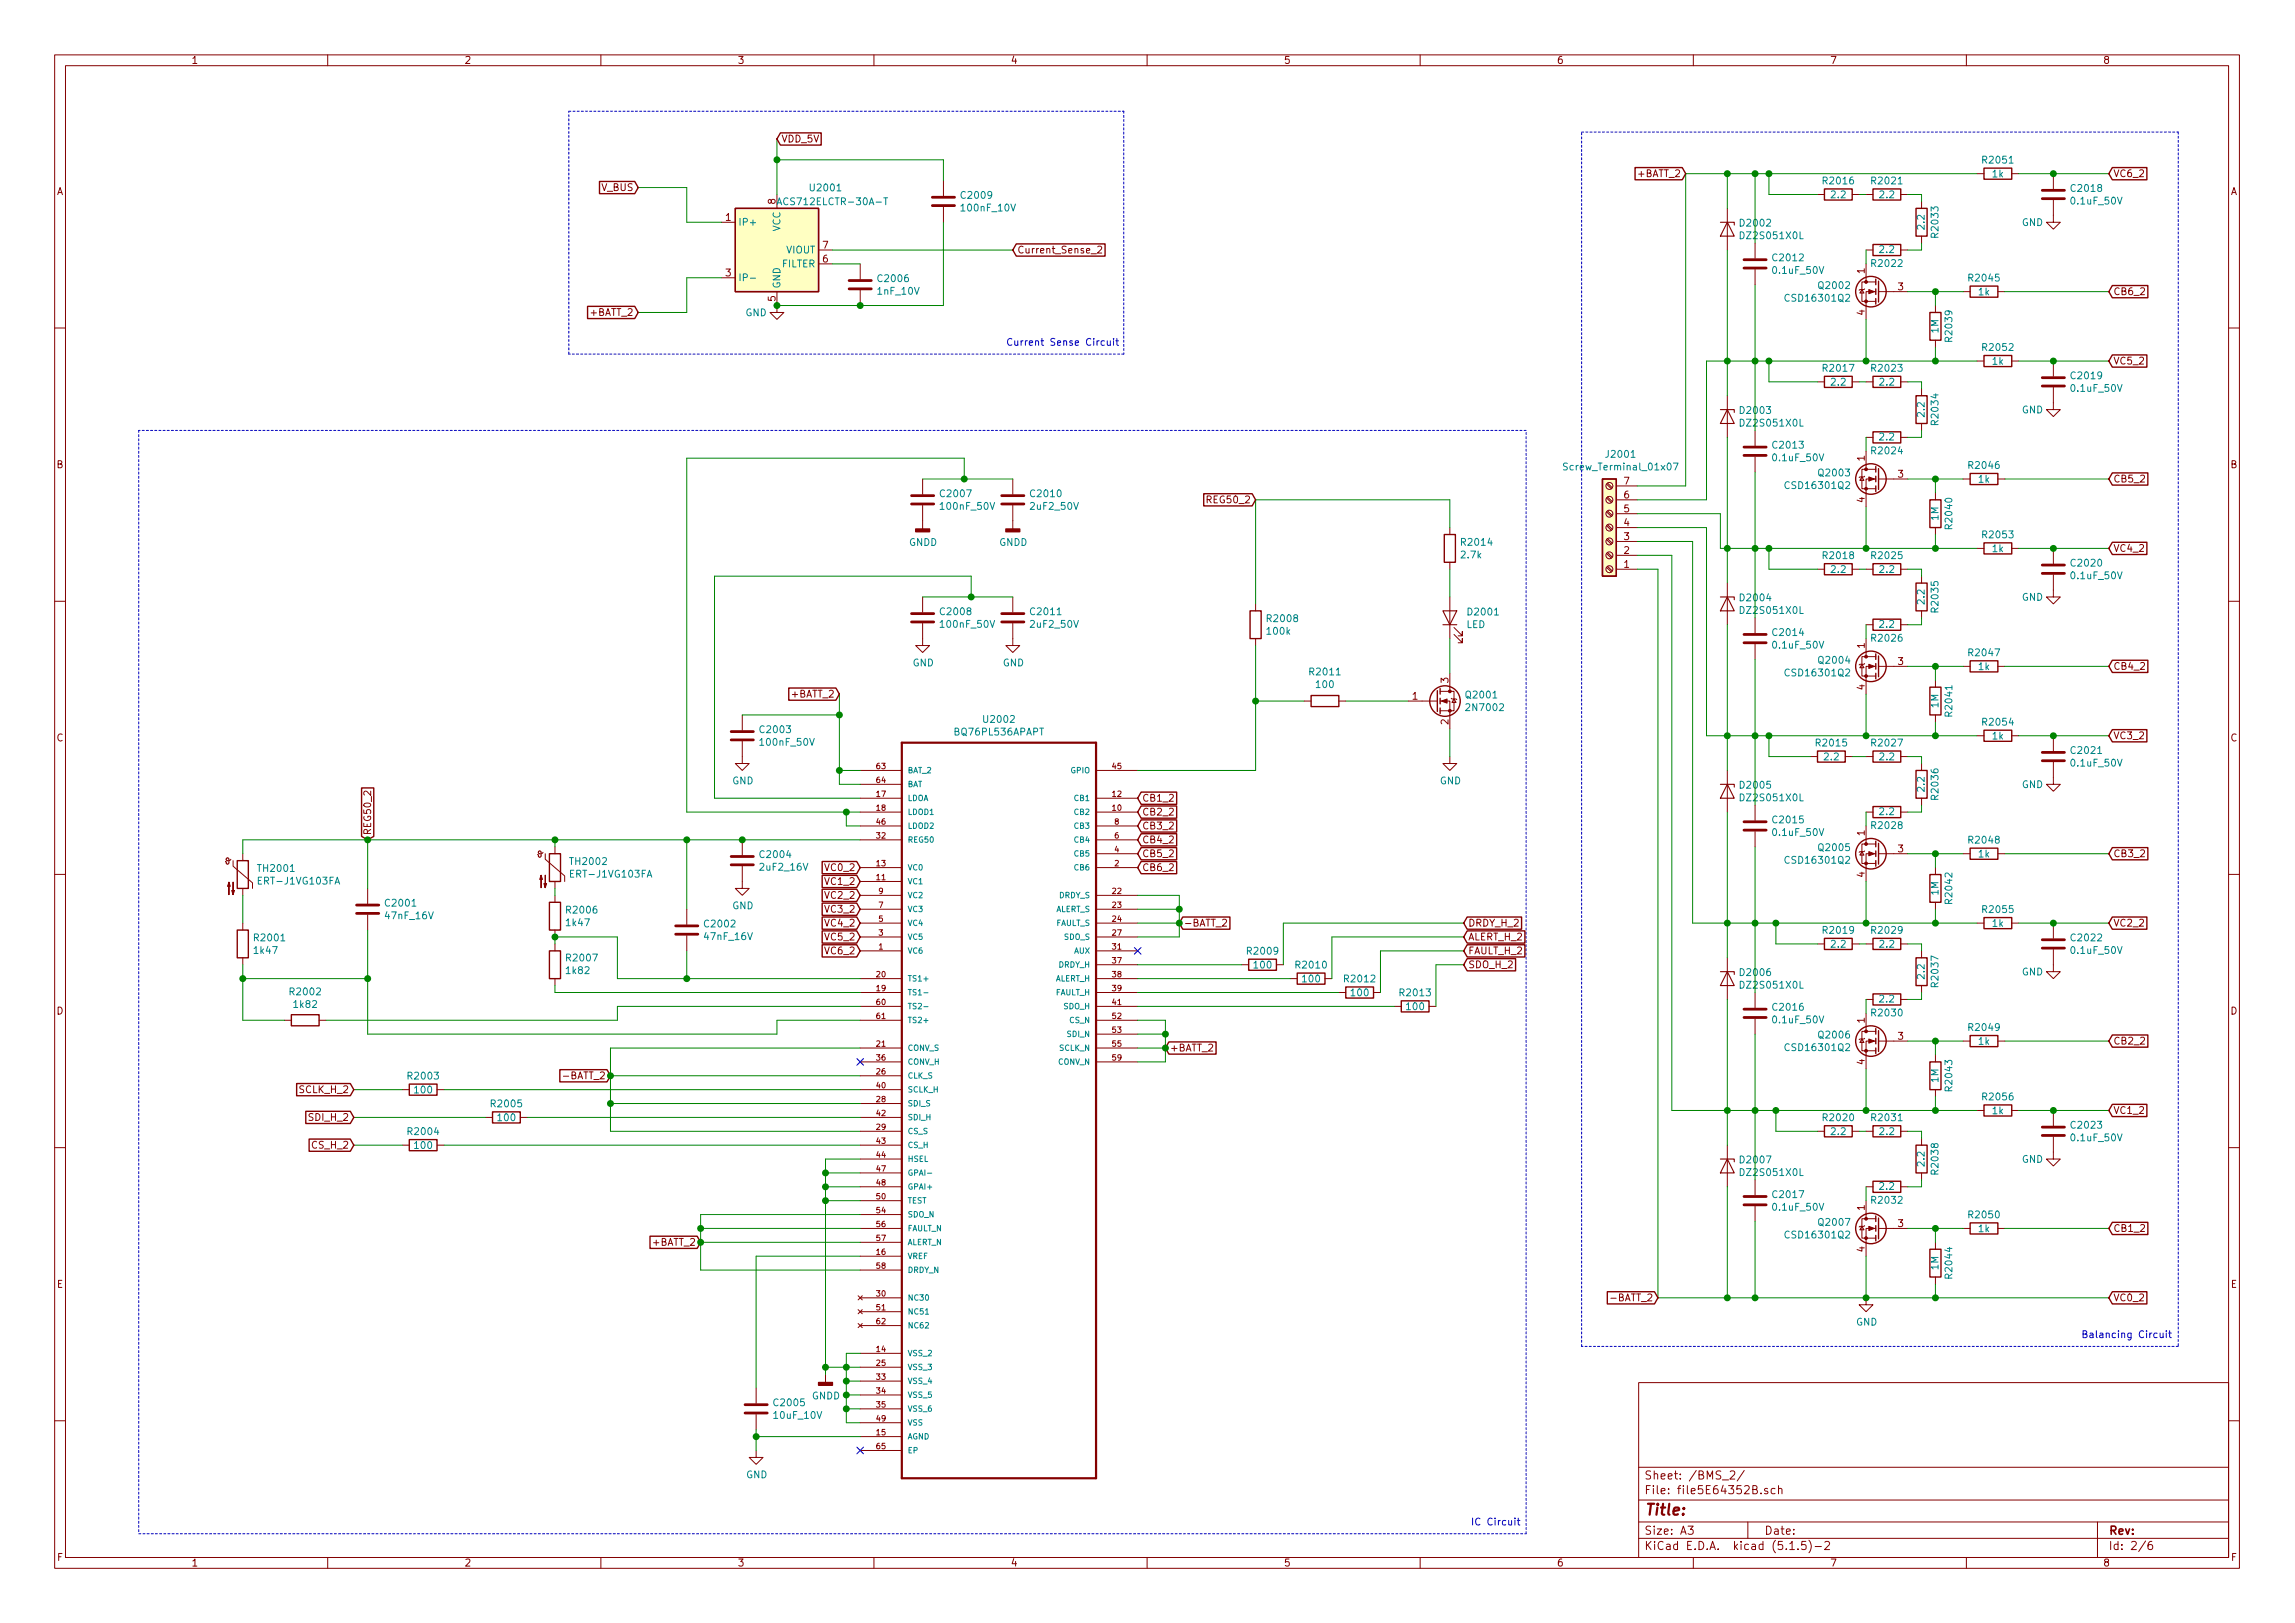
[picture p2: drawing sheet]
<svg xmlns="http://www.w3.org/2000/svg" width="420mm" height="297mm" viewBox="0 0 420 297" stroke-linecap="round" stroke-linejoin="round" font-family="sans-serif">
<defs><g id="words">
<text font-size="2.8" fill="#840000" x="301" y="277.3">Title:</text>
<g font-size="2.1" fill="#840000">
<text x="301" y="273.5">File: file5E64352B.sch</text>
<text x="301" y="270.8">Sheet: /BMS_2/</text>
<text x="301" y="280.9">Size: A3</text>
<text x="323" y="280.9">Date:</text>
<text x="386" y="280.9">Rev:</text>
<text x="301" y="283.7">KiCad E.D.A. kicad (5.1.5)-2</text>
<text x="386" y="283.7">Id: 2/6</text>
</g>
<g font-size="1.8" fill="#840000">
<text x="35" y="11.7">1</text>
<text x="85" y="11.7">2</text>
<text x="135" y="11.7">3</text>
<text x="185" y="11.7">4</text>
<text x="235" y="11.7">5</text>
<text x="285" y="11.7">6</text>
<text x="335" y="11.7">7</text>
<text x="385" y="11.7">8</text>
<text x="143" y="26.1">VDD_5V</text>
<text x="10.4" y="35.7">A</text>
<text x="110.2" y="35">V_BUS</text>
<text x="300.1" y="32.4">+BATT_2</text>
<text x="386.9" y="32.4">VC6_2</text>
<text x="408.4" y="35.7">A</text>
<text x="132.9" y="40.4">1</text>
<text x="142" y="37.3" transform="rotate(-90 142 37.3)">8</text>
<text x="150.6" y="45.5">7</text>
<text x="186.2" y="46.4">Current_Sense_2</text>
<text x="132.9" y="50.6">3</text>
<text x="150.6" y="48">6</text>
<text x="341.4" y="50" transform="rotate(-90 341.4 50)">1</text>
<text x="347.5" y="53.1">3</text>
<text x="108.3" y="57.8">+BATT_2</text>
<text x="142" y="55.1" transform="rotate(-90 142 55.1)">5</text>
<text x="341.4" y="57.7" transform="rotate(-90 341.4 57.7)">4</text>
<text x="386.9" y="54">CB6_2</text>
<text x="386.9" y="66.7">VC5_2</text>
<text x="10.4" y="85.7">B</text>
<text x="297.3" y="88.7">7</text>
<text x="341.4" y="84.3" transform="rotate(-90 341.4 84.3)">1</text>
<text x="347.5" y="87.4">3</text>
<text x="386.9" y="88.3">CB5_2</text>
<text x="408.4" y="85.7">B</text>
<text x="221.3" y="92.1">REG50_2</text>
<text x="297.3" y="93.8">5</text>
<text x="297.3" y="91.2">6</text>
<text x="341.4" y="92" transform="rotate(-90 341.4 92)">4</text>
<text x="297.3" y="101.4">2</text>
<text x="297.3" y="98.8">3</text>
<text x="297.3" y="96.3">4</text>
<text x="386.9" y="101">VC4_2</text>
<text x="297.3" y="103.9">1</text>
<text x="341.4" y="118.6" transform="rotate(-90 341.4 118.6)">1</text>
<text x="265.2" y="125" transform="rotate(-90 265.2 125)">3</text>
<text x="347.5" y="121.7">3</text>
<text x="386.9" y="122.6">CB4_2</text>
<text x="145.2" y="127.7">+BATT_2</text>
<text x="258.6" y="128.1">1</text>
<text x="341.4" y="126.2" transform="rotate(-90 341.4 126.2)">4</text>
<text x="10.4" y="135.7">C</text>
<text x="265.2" y="132.6" transform="rotate(-90 265.2 132.6)">2</text>
<text x="386.9" y="135.3">VC3_2</text>
<text x="408.4" y="135.7">C</text>
<text x="209.1" y="146.7">CB1_2</text>
<text x="209.1" y="149.3">CB2_2</text>
<text x="67.9" y="152.9" transform="rotate(-90 67.9 152.9)">REG50_2</text>
<text x="209.1" y="151.8">CB3_2</text>
<text x="209.1" y="154.3">CB4_2</text>
<text x="341.4" y="152.9" transform="rotate(-90 341.4 152.9)">1</text>
<text x="347.5" y="156">3</text>
<text x="151.3" y="159.4">VC0_2</text>
<text x="151.3" y="162">VC1_2</text>
<text x="209.1" y="156.9">CB5_2</text>
<text x="209.1" y="159.4">CB6_2</text>
<text x="341.4" y="160.5" transform="rotate(-90 341.4 160.5)">4</text>
<text x="386.9" y="156.9">CB3_2</text>
<text x="151.3" y="164.5">VC2_2</text>
<text x="151.3" y="167">VC3_2</text>
<text x="151.3" y="169.6">VC4_2</text>
<text x="151.3" y="172.1">VC5_2</text>
<text x="216.7" y="169.6">-BATT_2</text>
<text x="268.8" y="169.6">DRDY_H_2</text>
<text x="268.8" y="172.1">ALERT_H_2</text>
<text x="386.9" y="169.6">VC2_2</text>
<text x="151.3" y="174.7">VC6_2</text>
<text x="268.8" y="177.2">SDO_H_2</text>
<text x="268.8" y="174.7">FAULT_H_2</text>
<text x="10.4" y="185.7">D</text>
<text x="408.4" y="185.7">D</text>
<text x="341.4" y="187.2" transform="rotate(-90 341.4 187.2)">1</text>
<text x="347.5" y="190.3">3</text>
<text x="386.9" y="191.2">CB2_2</text>
<text x="103.7" y="197.5">-BATT_2</text>
<text x="214.1" y="192.4">+BATT_2</text>
<text x="341.4" y="194.8" transform="rotate(-90 341.4 194.8)">4</text>
<text x="54.9" y="200.1">SCLK_H_2</text>
<text x="386.9" y="203.9">VC1_2</text>
<text x="56.8" y="205.1">SDI_H_2</text>
<text x="57.3" y="210.2">CS_H_2</text>
<text x="341.4" y="221.5" transform="rotate(-90 341.4 221.5)">1</text>
<text x="347.5" y="224.6">3</text>
<text x="386.9" y="225.5">CB1_2</text>
<text x="119.8" y="228">+BATT_2</text>
<text x="341.4" y="229.1" transform="rotate(-90 341.4 229.1)">4</text>
<text x="10.4" y="235.7">E</text>
<text x="295.5" y="238.2">-BATT_2</text>
<text x="386.9" y="238.2">VC0_2</text>
<text x="408.4" y="235.7">E</text>
<text x="10.5" y="285.7">F</text>
<text x="35" y="286.7">1</text>
<text x="85" y="286.7">2</text>
<text x="135" y="286.7">3</text>
<text x="185" y="286.7">4</text>
<text x="235" y="286.7">5</text>
<text x="285" y="286.7">6</text>
<text x="335" y="286.7">7</text>
<text x="385" y="286.7">8</text>
<text x="408.5" y="285.7">F</text>
</g>
<g font-size="1.8" fill="#008484">
<text x="363.2" y="29.9">R2051</text>
<text x="148.5" y="35">U2001</text>
<text x="334" y="33.7">R2016</text>
<text x="342.8" y="33.7">R2021</text>
<text x="364.8" y="32.5">1k</text>
<text x="379.4" y="35.1">C2018</text>
<text x="135.1" y="41.3">IP+</text>
<text x="143.4" y="37.6">ACS712ELCTR-30A-T</text>
<text x="176.2" y="36.4">C2009</text>
<text x="176.3" y="38.7">100nF_10V</text>
<text x="318.8" y="41.5">D2002</text>
<text x="335.3" y="36.3">2.2</text>
<text x="344.2" y="36.3">2.2</text>
<text x="352.3" y="41.9" transform="rotate(-90 352.3 41.9)">2.2</text>
<text x="370.2" y="41.4">GND</text>
<text x="379.4" y="37.4">0.1uF_50V</text>
<text x="142.9" y="42.4" transform="rotate(-90 142.9 42.4)">VCC</text>
<text x="143.9" y="46.4">VIOUT</text>
<text x="318.9" y="43.8">DZ2S051X0L</text>
<text x="324.8" y="47.8">C2012</text>
<text x="344.2" y="46.3">2.2</text>
<text x="354.9" y="43.3" transform="rotate(-90 354.9 43.3)">R2033</text>
<text x="135.1" y="51.5">IP-</text>
<text x="142.9" y="52.9" transform="rotate(-90 142.9 52.9)">GND</text>
<text x="143.2" y="48.9">FILTER</text>
<text x="160.8" y="53.9">1nF_10V</text>
<text x="160.9" y="51.6">C2006</text>
<text x="324.8" y="50.1">0.1uF_50V</text>
<text x="333.1" y="52.9">Q2002</text>
<text x="342.8" y="48.9">R2022</text>
<text x="360.6" y="51.5">R2045</text>
<text x="136.5" y="57.9">GND</text>
<text x="327.2" y="55.2">CSD16301Q2</text>
<text x="362.3" y="54.1">1k</text>
<text x="354.9" y="60.9" transform="rotate(-90 354.9 60.9)">1M</text>
<text x="357.4" y="62.3" transform="rotate(-90 357.4 62.3)">R2039</text>
<text x="363.2" y="64.2">R2052</text>
<text x="334" y="68">R2017</text>
<text x="335.3" y="70.6">2.2</text>
<text x="342.8" y="68">R2023</text>
<text x="344.2" y="70.6">2.2</text>
<text x="364.8" y="66.8">1k</text>
<text x="379.4" y="69.4">C2019</text>
<text x="379.4" y="71.7">0.1uF_50V</text>
<text x="318.8" y="75.8">D2003</text>
<text x="352.3" y="76.2" transform="rotate(-90 352.3 76.2)">2.2</text>
<text x="354.9" y="77.6" transform="rotate(-90 354.9 77.6)">R2034</text>
<text x="370.2" y="75.7">GND</text>
<text x="294.2" y="83.8">J2001</text>
<text x="318.9" y="78.1">DZ2S051X0L</text>
<text x="324.8" y="82.1">C2013</text>
<text x="342.8" y="83.1">R2024</text>
<text x="344.2" y="80.6">2.2</text>
<text x="287" y="86.1">Screw_Terminal_01x07</text>
<text x="324.8" y="84.4">0.1uF_50V</text>
<text x="327.2" y="89.5">CSD16301Q2</text>
<text x="333.1" y="87.2">Q2003</text>
<text x="360.6" y="85.8">R2046</text>
<text x="362.3" y="88.4">1k</text>
<text x="172.4" y="91">C2007</text>
<text x="172.4" y="93.3">100nF_50V</text>
<text x="188.9" y="91">C2010</text>
<text x="188.9" y="93.3">2uF2_50V</text>
<text x="354.9" y="95.2" transform="rotate(-90 354.9 95.2)">1M</text>
<text x="166.4" y="99.9">GNDD</text>
<text x="182.9" y="99.9">GNDD</text>
<text x="267.7" y="99.9">R2014</text>
<text x="357.4" y="96.6" transform="rotate(-90 357.4 96.6)">R2040</text>
<text x="363.2" y="98.5">R2053</text>
<text x="364.8" y="101.1">1k</text>
<text x="267.6" y="102.2">2.7k</text>
<text x="334" y="102.3">R2018</text>
<text x="335.3" y="104.9">2.2</text>
<text x="342.8" y="102.3">R2025</text>
<text x="344.2" y="104.9">2.2</text>
<text x="379.4" y="103.7">C2020</text>
<text x="379.4" y="106">0.1uF_50V</text>
<text x="172.4" y="112.6">C2008</text>
<text x="188.9" y="112.6">C2011</text>
<text x="232.2" y="113.9">R2008</text>
<text x="268.9" y="112.6">D2001</text>
<text x="318.8" y="110">D2004</text>
<text x="318.9" y="112.4">DZ2S051X0L</text>
<text x="352.3" y="110.5" transform="rotate(-90 352.3 110.5)">2.2</text>
<text x="354.9" y="111.8" transform="rotate(-90 354.9 111.8)">R2035</text>
<text x="370.2" y="109.9">GND</text>
<text x="172.4" y="114.9">100nF_50V</text>
<text x="188.9" y="114.9">2uF2_50V</text>
<text x="232.1" y="116.2">100k</text>
<text x="268.5" y="114.9">LED</text>
<text x="324.8" y="116.4">C2014</text>
<text x="324.8" y="118.7">0.1uF_50V</text>
<text x="342.8" y="117.4">R2026</text>
<text x="344.2" y="114.9">2.2</text>
<text x="167.1" y="122">GND</text>
<text x="183.6" y="122">GND</text>
<text x="240" y="123.6">R2011</text>
<text x="241.1" y="125.9">100</text>
<text x="327.2" y="123.8">CSD16301Q2</text>
<text x="333.1" y="121.5">Q2004</text>
<text x="360.6" y="120.1">R2047</text>
<text x="362.3" y="122.6">1k</text>
<text x="268.6" y="127.8">Q2001</text>
<text x="268.7" y="130.1">2N7002</text>
<text x="354.9" y="129.5" transform="rotate(-90 354.9 129.5)">1M</text>
<text x="357.4" y="130.9" transform="rotate(-90 357.4 130.9)">R2041</text>
<text x="139.3" y="134.2">C2003</text>
<text x="139.4" y="136.5">100nF_50V</text>
<text x="175" y="134.6">BQ76PL536APAPT</text>
<text x="180.3" y="132.3">U2002</text>
<text x="332.7" y="136.6">R2015</text>
<text x="342.8" y="136.6">R2027</text>
<text x="363.2" y="132.8">R2054</text>
<text x="364.8" y="135.3">1k</text>
<text x="379.4" y="138">C2021</text>
<text x="134.1" y="143.5">GND</text>
<text x="263.6" y="143.5">GND</text>
<text x="334.1" y="139.2">2.2</text>
<text x="344.2" y="139.2">2.2</text>
<text x="379.4" y="140.3">0.1uF_50V</text>
<text x="318.8" y="144.3">D2005</text>
<text x="318.9" y="146.6">DZ2S051X0L</text>
<text x="344.2" y="149.2">2.2</text>
<text x="352.3" y="144.8" transform="rotate(-90 352.3 144.8)">2.2</text>
<text x="354.9" y="146.1" transform="rotate(-90 354.9 146.1)">R2036</text>
<text x="370.2" y="144.2">GND</text>
<text x="324.8" y="150.7">C2015</text>
<text x="324.8" y="153">0.1uF_50V</text>
<text x="333.1" y="155.8">Q2005</text>
<text x="342.8" y="151.7">R2028</text>
<text x="360.6" y="154.4">R2048</text>
<text x="47.4" y="159.6">TH2001</text>
<text x="47.7" y="161.9">ERT-J1VG103FA</text>
<text x="104.6" y="158.3">TH2002</text>
<text x="104.8" y="160.6">ERT-J1VG103FA</text>
<text x="139.3" y="157">C2004</text>
<text x="139.3" y="159.3">2uF2_16V</text>
<text x="327.2" y="158.1">CSD16301Q2</text>
<text x="362.3" y="156.9">1k</text>
<text x="70.8" y="165.9">C2001</text>
<text x="103.9" y="167.2">R2006</text>
<text x="134.1" y="166.4">GND</text>
<text x="354.9" y="163.8" transform="rotate(-90 354.9 163.8)">1M</text>
<text x="357.4" y="165.2" transform="rotate(-90 357.4 165.2)">R2042</text>
<text x="363.2" y="167.1">R2055</text>
<text x="46.8" y="172.3">R2001</text>
<text x="70.8" y="168.2">47nF_16V</text>
<text x="103.8" y="169.5">1k47</text>
<text x="129.2" y="169.7">C2002</text>
<text x="129.2" y="172">47nF_16V</text>
<text x="334" y="170.9">R2019</text>
<text x="335.3" y="173.4">2.2</text>
<text x="342.8" y="170.9">R2029</text>
<text x="344.2" y="173.4">2.2</text>
<text x="364.8" y="169.6">1k</text>
<text x="379.4" y="172.3">C2022</text>
<text x="46.7" y="174.6">1k47</text>
<text x="103.8" y="178.3">1k82</text>
<text x="103.9" y="176">R2007</text>
<text x="228.5" y="174.7">R2009</text>
<text x="229.7" y="177.3">100</text>
<text x="237.4" y="177.3">R2010</text>
<text x="238.6" y="179.8">100</text>
<text x="246.3" y="179.8">R2012</text>
<text x="318.8" y="178.6">D2006</text>
<text x="352.3" y="179.1" transform="rotate(-90 352.3 179.1)">2.2</text>
<text x="370.2" y="178.5">GND</text>
<text x="379.4" y="174.6">0.1uF_50V</text>
<text x="53.3" y="182.2">R2002</text>
<text x="53.9" y="184.5">1k82</text>
<text x="247.4" y="182.3">100</text>
<text x="256.5" y="182.3">R2013</text>
<text x="257.6" y="184.9">100</text>
<text x="318.9" y="180.9">DZ2S051X0L</text>
<text x="324.8" y="185">C2016</text>
<text x="344.2" y="183.5">2.2</text>
<text x="354.9" y="180.4" transform="rotate(-90 354.9 180.4)">R2037</text>
<text x="324.8" y="187.3">0.1uF_50V</text>
<text x="333.1" y="190.1">Q2006</text>
<text x="342.8" y="186">R2030</text>
<text x="360.6" y="188.7">R2049</text>
<text x="362.3" y="191.2">1k</text>
<text x="74.9" y="197.6">R2003</text>
<text x="327.2" y="192.4">CSD16301Q2</text>
<text x="76" y="200.1">100</text>
<text x="90.1" y="202.7">R2005</text>
<text x="354.9" y="198.1" transform="rotate(-90 354.9 198.1)">1M</text>
<text x="357.4" y="199.5" transform="rotate(-90 357.4 199.5)">R2043</text>
<text x="363.2" y="201.4">R2056</text>
<text x="364.8" y="203.9">1k</text>
<text x="74.9" y="207.7">R2004</text>
<text x="91.2" y="205.2">100</text>
<text x="334" y="205.2">R2020</text>
<text x="335.3" y="207.7">2.2</text>
<text x="342.8" y="205.2">R2031</text>
<text x="344.2" y="207.7">2.2</text>
<text x="379.4" y="206.6">C2023</text>
<text x="379.4" y="208.9">0.1uF_50V</text>
<text x="76" y="210.3">100</text>
<text x="318.8" y="212.9">D2007</text>
<text x="318.9" y="215.2">DZ2S051X0L</text>
<text x="352.3" y="213.3" transform="rotate(-90 352.3 213.3)">2.2</text>
<text x="354.9" y="214.7" transform="rotate(-90 354.9 214.7)">R2038</text>
<text x="370.2" y="212.8">GND</text>
<text x="324.8" y="219.3">C2017</text>
<text x="324.8" y="221.6">0.1uF_50V</text>
<text x="342.8" y="220.3">R2032</text>
<text x="344.2" y="217.8">2.2</text>
<text x="327.2" y="226.7">CSD16301Q2</text>
<text x="333.1" y="224.3">Q2007</text>
<text x="360.6" y="223">R2050</text>
<text x="362.3" y="225.5">1k</text>
<text x="354.9" y="232.4" transform="rotate(-90 354.9 232.4)">1M</text>
<text x="357.4" y="233.8" transform="rotate(-90 357.4 233.8)">R2044</text>
<text x="339.8" y="242.6">GND</text>
<text x="141.9" y="257.4">C2005</text>
<text x="148.6" y="256.1">GNDD</text>
<text x="141.9" y="259.7">10uF_10V</text>
<text x="136.6" y="270.5">GND</text>
</g>
<g font-size="1.8" fill="#0000c2">
<text x="184.1" y="63.3">Current Sense Circuit</text>
<text x="381" y="244.9">Balancing Circuit</text>
<text x="269.2" y="279.2">IC Circuit</text>
</g>
<g font-size="1.4" fill="#840000">
<text x="160.5" y="140.8">63</text>
<text x="160.5" y="143.3">64</text>
<text x="203.7" y="140.8">45</text>
<text x="160.5" y="145.8">17</text>
<text x="160.5" y="148.4">18</text>
<text x="203.7" y="148.4">10</text>
<text x="203.7" y="145.8">12</text>
<text x="160.5" y="153.5">32</text>
<text x="160.5" y="150.9">46</text>
<text x="204.1" y="156">4</text>
<text x="204.1" y="153.5">6</text>
<text x="204.1" y="150.9">8</text>
<text x="160.5" y="161.1">11</text>
<text x="160.5" y="158.5">13</text>
<text x="204.1" y="158.5">2</text>
<text x="160.9" y="166.2">7</text>
<text x="160.9" y="163.6">9</text>
<text x="203.7" y="163.6">22</text>
<text x="203.7" y="166.2">23</text>
<text x="160.9" y="173.8">1</text>
<text x="160.9" y="171.2">3</text>
<text x="160.9" y="168.7">5</text>
<text x="203.7" y="168.7">24</text>
<text x="203.7" y="171.2">27</text>
<text x="203.7" y="173.8">31</text>
<text x="160.5" y="178.9">20</text>
<text x="203.7" y="176.3">37</text>
<text x="203.7" y="178.9">38</text>
<text x="160.5" y="181.4">19</text>
<text x="160.5" y="183.9">60</text>
<text x="203.7" y="181.4">39</text>
<text x="203.7" y="183.9">41</text>
<text x="160.5" y="191.6">21</text>
<text x="160.5" y="186.5">61</text>
<text x="203.7" y="186.5">52</text>
<text x="203.7" y="189">53</text>
<text x="203.7" y="191.6">55</text>
<text x="160.5" y="196.6">26</text>
<text x="160.5" y="194.1">36</text>
<text x="203.7" y="194.1">59</text>
<text x="160.5" y="201.7">28</text>
<text x="160.5" y="199.2">40</text>
<text x="160.5" y="206.8">29</text>
<text x="160.5" y="204.3">42</text>
<text x="160.5" y="209.3">43</text>
<text x="160.5" y="211.9">44</text>
<text x="160.5" y="214.4">47</text>
<text x="160.5" y="217">48</text>
<text x="160.5" y="219.5">50</text>
<text x="160.5" y="222">54</text>
<text x="160.5" y="224.6">56</text>
<text x="160.5" y="227.1">57</text>
<text x="160.5" y="229.7">16</text>
<text x="160.5" y="232.2">58</text>
<text x="160.5" y="237.3">30</text>
<text x="160.5" y="239.8">51</text>
<text x="160.5" y="242.4">62</text>
<text x="160.5" y="247.4">14</text>
<text x="160.5" y="250">25</text>
<text x="160.5" y="252.5">33</text>
<text x="160.5" y="255.1">34</text>
<text x="160.5" y="257.6">35</text>
<text x="160.5" y="262.7">15</text>
<text x="160.5" y="260.1">49</text>
<text x="160.5" y="265.2">65</text>
</g>
<g font-size="1.4" fill="#008484">
<text x="166.1" y="141.5">BAT_2</text>
<text x="196.1" y="141.5">GPIO</text>
<text x="166.1" y="146.6">LDOA</text>
<text x="166.1" y="149.1">LDOD1</text>
<text x="166.1" y="144.1">BAT</text>
<text x="196.8" y="149.1">CB2</text>
<text x="196.8" y="146.6">CB1</text>
<text x="166.1" y="154.2">REG50</text>
<text x="166.1" y="151.7">LDOD2</text>
<text x="196.8" y="154.2">CB4</text>
<text x="196.8" y="151.7">CB3</text>
<text x="166.1" y="161.8">VC1</text>
<text x="166.1" y="159.3">VC0</text>
<text x="196.8" y="159.3">CB6</text>
<text x="196.8" y="156.8">CB5</text>
<text x="166.1" y="166.9">VC3</text>
<text x="166.1" y="164.4">VC2</text>
<text x="193.2" y="166.9">ALERT_S</text>
<text x="193.9" y="164.4">DRDY_S</text>
<text x="166.1" y="172">VC5</text>
<text x="166.1" y="169.5">VC4</text>
<text x="193.3" y="169.5">FAULT_S</text>
<text x="194.8" y="172">SDO_S</text>
<text x="166.1" y="174.5">VC6</text>
<text x="166.1" y="179.6">TS1+</text>
<text x="193.1" y="179.6">ALERT_H</text>
<text x="193.8" y="177.1">DRDY_H</text>
<text x="196.6" y="174.5">AUX</text>
<text x="166.1" y="182.2">TS1-</text>
<text x="166.1" y="184.7">TS2-</text>
<text x="193.2" y="182.2">FAULT_H</text>
<text x="194.8" y="184.7">SDO_H</text>
<text x="166.1" y="187.2">TS2+</text>
<text x="195.5" y="189.8">SDI_N</text>
<text x="195.9" y="187.2">CS_N</text>
<text x="166.1" y="192.3">CONV_S</text>
<text x="166.1" y="197.4">CLK_S</text>
<text x="166.1" y="194.9">CONV_H</text>
<text x="193.8" y="194.9">CONV_N</text>
<text x="194" y="192.3">SCLK_N</text>
<text x="166.1" y="202.5">SDI_S</text>
<text x="166.1" y="199.9">SCLK_H</text>
<text x="166.1" y="207.6">CS_S</text>
<text x="166.1" y="205">SDI_H</text>
<text x="166.1" y="210.1">CS_H</text>
<text x="166.1" y="212.6">HSEL</text>
<text x="166.1" y="215.2">GPAI-</text>
<text x="166.1" y="217.7">GPAI+</text>
<text x="166.1" y="220.3">TEST</text>
<text x="166.1" y="222.8">SDO_N</text>
<text x="166.1" y="225.3">FAULT_N</text>
<text x="166.1" y="227.9">ALERT_N</text>
<text x="166.1" y="230.4">VREF</text>
<text x="166.1" y="233">DRDY_N</text>
<text x="166.1" y="238">NC30</text>
<text x="166.1" y="240.6">NC51</text>
<text x="166.1" y="243.1">NC62</text>
<text x="166.1" y="248.2">VSS_2</text>
<text x="166.1" y="250.7">VSS_3</text>
<text x="166.1" y="253.3">VSS_4</text>
<text x="166.1" y="255.8">VSS_5</text>
<text x="166.1" y="263.4">AGND</text>
<text x="166.1" y="258.4">VSS_6</text>
<text x="166.1" y="260.9">VSS</text>
<text x="166.1" y="266">EP</text>
</g>
</g></defs>
<g fill="none" stroke="#840000" stroke-width=".18">
<path d="M10 10h400v277h-400zM12 12h396v273.1h-396zM60 10v2M110 10v2M160 10v2M210 10v2M260 10v2M310 10v2M360 10v2M142.2 35.6v2.5M172.7 33.1v2.8M172.7 37.9v2.8"/>
<path d="M316.2 38.1v7.7M332.7 35.6h1.3M339.1 35.6h1.3M341.6 35.6h1.3M348 35.6h1.2M351.8 36.9v1.2M361.9 31.8h1.3M368.3 31.8h1.3M375.9 36.6v4.1h1.3l-1.3 1.2-1.3-1.2h1.3M375.9 31.8v2.8M132.1 40.7h2.5M132.1 50.8h2.5"/>
<path d="M142.2 53.4v3.8h1.3l-1.3 1.3-1.2-1.3h1.2M149.9 48.3h2.5M149.9 45.8h2.5M157.5 48.3v2.8M157.5 53.1v2.8M199.7 46.4h1M201 45.2l.4-.2 .3 .4-.8 .9h.8M321.3 44.5v2.8M321.3 49.3v2.8M340.9 53l.3 .6h-.7zM341.4 52.9l-.2 .1h-.7l-.1 .1M341.6 48.3v3.3"/>
<path d="M341.6 45.8h1.3M343.4 53.4h-1.8v5.1M343.4 51.6h-2.5v3.6h2.5M343.9 53.4h5.3M348 45.8h1.2M351.8 43.2v1.3M354.3 55.9v1.3M359.4 53.4h1.3M365.8 53.4h1.2M10 60h2M316.2 72.4v7.6M321.3 78.8v2.8"/>
<path d="M332.7 69.9h1.3M339.1 69.9h1.3M341.6 69.9h1.3M348 69.9h1.2M351.8 71.2v1.2M351.8 77.5v1.3M354.3 62.3v1.2M361.9 66.1h1.3M368.3 66.1h1.3M375.9 70.9v4.1h1.3l-1.3 1.2-1.3-1.2h1.3M375.9 66.1v2.8M408 60h2"/>
<path d="M168.9 87.7v2.8M168.9 92.5v4.3M185.4 87.7v2.8M185.4 92.5v4.3M265.4 96.6v1.2M294.1 88.6l.9 .8M294.1 91.1l.9 .9M294.1 93.7l.9 .8M294.1 96.2l.9 .9M294.1 98.8l.9 .8M294.3 88.4l.9 .9M294.3 91l.9 .8"/>
<path d="M294.3 93.5l.9 .8M294.3 96l.9 .9M294.3 98.6l.9 .8M295.9 99.1h3.8M295.9 96.6h3.8M295.9 94h3.8M295.9 91.5h3.8M295.9 88.9h3.8M321.3 83.6v2.8M340.9 87.3l.3 .6h-.7zM341.4 87.2l-.2 .1h-.7l-.1 .1M341.6 82.6v3.3"/>
<path d="M341.6 80h1.3M343.4 87.7h-1.8v5M343.4 85.9h-2.5v3.5h2.5M343.9 87.7h5.3M348 80h1.2M354.3 90.2v1.3M354.3 96.6v1.2M359.4 87.7h1.3M365.8 87.7h1.2M10 110h2M168.9 114.1v4h1.3l-1.3 1.3-1.3-1.3h1.3M168.9 109.3v2.8"/>
<path d="M185.4 114.1v4h1.3l-1.3 1.3-1.3-1.3h1.3M185.4 109.3v2.8M229.9 110.5v1.3M229.9 116.9v1.2M265.4 102.9v1.3M265.4 109.3v7.6M266.2 116.1l1.5 1.5v-.7v.7h-.7M266.2 114.8l1.5 1.6v-.8v.8h-.7M294.1 101.3l.9 .8M294.1 103.8l.9 .9M294.3 101.1l.9 .9M294.3 103.7l.9 .8"/>
<path d="M295.9 104.2h3.8M295.9 101.6h3.8M316.2 106.7v7.6M321.3 113.1v2.8M321.3 117.9v2.8M332.7 104.2h1.3M339.1 104.2h1.3M341.6 114.3h1.3M341.6 104.2h1.3M341.6 116.9v3.3M348 114.3h1.2M348 104.2h1.2"/>
<path d="M351.8 105.4v1.3M351.8 111.8v1.3M361.9 100.4h1.3M368.3 100.4h1.3M375.9 105.2v4.1h1.3l-1.3 1.2-1.3-1.2h1.3M375.9 100.4v2.8M408 110h2M135.9 135.7v4h1.3l-1.3 1.3-1.3-1.3h1.3M135.9 130.8v2.8M238.8 128.3h1.2M245.1 128.3h1.3M257.8 128.3h5.3"/>
<path d="M263.7 128.3h1.7v5.1M263.7 126.5h2.5v3.6h-2.5M265.4 138.5v1.2h1.3l-1.3 1.3-1.2-1.3h1.2M265.4 123.2v3.3M265.7 127.8l.1 .1h.8l.1 .2M266.2 127.9l.4 .7h-.8zM331.5 138.5h1.2M337.8 138.5h1.3M340.9 121.6l.3 .6h-.7zM341.4 121.4l-.2 .2h-.7l-.1 .1M341.6 138.5h1.3M343.4 122h-1.8v5"/>
<path d="M343.4 120.2h-2.5v3.5h2.5M343.9 122h5.3M348 138.5h1.2M351.8 139.7v1.3M354.3 124.5v1.3M354.3 130.8v1.3M359.4 122h1.3M361.9 134.7h1.3M365.8 122h1.2M368.3 134.7h1.3M375.9 139.5v4h1.3l-1.3 1.3-1.3-1.3h1.3M375.9 134.7v2.8"/>
<path d="M42.3 157.3l-.3 .2h-.3l-.3-.1v-.3l.3-.1 .2 .2v.8l-.2 .2-.3-.2v-.2l-.1-.2M42.7 157.5v1l3.5 3.1v1M44.4 156.2v1.3M99.4 156l-.2 .2-.3 .1-.3-.2v-.2l.3-.2 .2 .2v.8l-.2 .2-.3-.1v-.3l-.2-.1M99.8 156.2v1.1l3.6 3v1M101.6 155v1.2M135.9 158.5v4.1h1.3l-1.3 1.3-1.3-1.3h1.3M135.9 153.7v2.8M157.5 148.6h7.6M157.5 146.1h7.6M157.5 158.8h7.6M157.5 153.7h7.6"/>
<path d="M157.5 141h7.6M157.5 151.2h7.6M157.5 143.5h7.6M200.7 148.6h7.6M200.7 156.2h7.6M200.7 146.1h7.6M200.7 158.8h7.6M200.7 153.7h7.6M200.7 141h7.6M200.7 151.2h7.6M316.2 141v7.6M321.3 147.4v2.8"/>
<path d="M321.3 152.2v2.8M340.9 155.9l.3 .6h-.7zM341.4 155.7l-.2 .2h-.7l-.1 .1M341.6 151.2v3.3M341.6 148.6h1.3M343.4 156.2h-1.8v5.1M343.4 154.5h-2.5v3.5h2.5M343.9 156.2h5.3M348 148.6h1.2M351.8 146.1v1.3M354.3 158.8v1.3M359.4 156.2h1.3"/>
<path d="M365.8 156.2h1.2M10 160h2M44.4 162.6v1.3M44.4 168.9v1.3M44.4 175.3v1.3M67.3 162.6v2.8M67.3 167.4v2.8M101.6 161.3v1.3M101.6 163.9v1.2M101.6 170.2v1.3M101.6 172.8v1.2M101.6 179.1v1.3"/>
<path d="M125.7 166.4v2.8M125.7 171.2v2.8M157.5 168.9h7.6M157.5 179.1h7.6M157.5 174h7.6M157.5 161.3h7.6M157.5 163.9h7.6M157.5 166.4h7.6M157.5 171.5h7.6M200.7 176.6h7.6M200.7 168.9h7.6M200.7 179.1h7.6"/>
<path d="M200.7 174h7.6M200.7 163.9h7.6M200.7 166.4h7.6M200.7 171.5h7.6M223.8 168.4l.5-.2 .3 .4-.8 .9h.8M227.3 176.6h1.3M233.7 176.6h1.2M236.2 179.1h1.3M242.6 179.1h1.2M316.2 175.3v7.6M332.7 172.8h1.3M339.1 172.8h1.3"/>
<path d="M341.6 172.8h1.3M348 172.8h1.2M351.8 174v1.3M354.3 165.1v1.3M361.9 168.9h1.3M368.3 168.9h1.3M375.9 173.8v4h1.3l-1.3 1.3-1.3-1.3h1.3M375.9 168.9v2.8M408 160h2M52.1 186.7h1.2M58.4 186.7h1.3M73.7 199.4h1.2"/>
<path d="M80 199.4h1.3M103.1 197h1M157.5 186.7h7.6M157.5 181.6h7.6M157.5 191.8h7.6M157.5 196.9h7.6M157.5 194.3h7.6M157.5 199.4h7.6M157.5 184.2h7.6M200.7 186.7h7.6M200.7 181.6h7.6M200.7 191.8h7.6"/>
<path d="M200.7 194.3h7.6M200.7 184.2h7.6M200.7 189.3h7.6M245.1 181.6h1.3M251.5 181.6h1.2M255.3 184.2h1.2M261.6 184.2h1.3M321.3 181.6v2.8M321.3 186.5v2.8M340.9 190.2l.3 .6h-.7zM341.4 190l-.2 .2h-.7l-.1 .1M341.6 185.5v3.3"/>
<path d="M341.6 182.9h1.3M343.4 190.5h-1.8v5.1M343.4 188.8h-2.5v3.5h2.5M343.9 190.5h5.3M348 182.9h1.2M351.8 180.4v1.2M354.3 193.1v1.2M354.3 199.4v1.3M359.4 190.5h1.3M365.8 190.5h1.2M10 210h2M73.7 209.6h1.2"/>
<path d="M80 209.6h1.3M88.9 204.5h1.3M95.2 204.5h1.3M157.5 202h7.6M157.5 207h7.6M157.5 204.5h7.6M157.5 209.6h7.6M157.5 212.1h7.6M157.5 214.7h7.6M157.5 217.2h7.6M157.5 219.7h7.6M316.2 209.6v7.6"/>
<path d="M321.3 215.9v2.8M332.7 207h1.3M339.1 207h1.3M341.6 219.7v3.3M341.6 207h1.3M341.6 217.2h1.3M348 207h1.2M348 217.2h1.2M351.8 208.3v1.3M351.8 214.7v1.2M361.9 203.2h1.3M368.3 203.2h1.3"/>
<path d="M375.9 208.1v4h1.3l-1.3 1.3-1.3-1.3h1.3M375.9 203.2v2.8M408 210h2M157.1 237.1l.8 .8M157.1 239.7l.8 .7M157.5 229.9h7.6M157.5 237.5h7.6M157.5 222.3h7.6M157.5 224.8h7.6M157.5 227.4h7.6M157.5 232.4h7.6M157.9 237.1l-.8 .8"/>
<path d="M157.9 239.7l-.8 .7M294.9 237.6h1M321.3 220.8v2.8M340.9 224.4l.3 .7h-.7zM341.4 224.3l-.2 .1h-.7l-.1 .2M341.6 237.5v1.3h1.3l-1.3 1.3-1.2-1.3h1.2M343.4 224.8h-1.8v5.1M343.4 223h-2.5v3.6h2.5M343.9 224.8h5.3M354.3 227.4v1.2M354.3 233.7v1.3M359.4 224.8h1.3"/>
<path d="M365.8 224.8h1.2M138.4 254v2.8M138.4 258.9v2.8M151.1 251.5v1.5M157.1 242.2l.8 .8M157.5 247.7h7.6M157.5 250.2h7.6M157.5 252.8h7.6M157.5 255.3h7.6M157.5 257.8h7.6M157.5 240.1h7.6M157.5 242.6h7.6"/>
<path d="M157.9 242.2l-.8 .8M300 253h108v32.1h-108zM10 260h2M138.4 265.5v1.2h1.3l-1.3 1.3-1.2-1.3h1.2M157.5 262.9h7.6M157.5 260.4h7.6M157.5 265.5h7.6M300 278.5h108M300 274.5h108M300 268.5h108M309 279.3h1l-.5 .6 .4 .1v.7l-.2 .1-.7-.1M315.3 270.9h1.2"/>
<path d="M316.8 269.4l.2-.2h.3l.3 .2v.2v.2l-.9 .9h.9M319.3 269.1l-1.3 2M320 278.5v3M322.4 273.3v.1M323.6 272.5l-.4-.1-.2 .2 .1 .2 .5 .2v.3h-.6M325 272.5l-.5-.1-.2 .3v.6l.2 .1 .5-.1M325.6 272.5l.2-.1 .4 .1v.9M325.6 271.9v1.5M384 278.5v6.6M408 260h2M60 285.1v1.9M110 285.1v1.9"/>
<path d="M160 285.1v1.9M210 285.1v1.9M260 285.1v1.9M300 281.5h108M310 285.1v1.9M327.7 283.6h.8M329.2 283.5v.1M330.6 282.1h-.7l-.1 .7 .2-.1h.5l.2 .3-.1 .5-.2 .1-.6-.1M331.2 281.9a1.71 1.71 0 0 1 0 2.3M332.3 283h1.2M334.1 282.3l.6-.2 .2 .4-.9 1.1h.9M360 285.1v1.9"/>
<path d="M392.8 282l-1.3 2M394 282.1l-.5 .1a.96 .96 0 0 0 0 1.4l.5-.1 .1-.5-.3-.3h-.4l-.2 .3"/>
<circle cx="294.6" cy="99.1" r=".63"/>
<circle cx="294.6" cy="94" r=".63"/>
<circle cx="294.6" cy="91.5" r=".63"/>
<circle cx="294.6" cy="96.6" r=".63"/>
<circle cx="294.6" cy="88.9" r=".63"/>
<circle cx="294.6" cy="101.6" r=".63"/>
<circle cx="294.6" cy="104.2" r=".63"/>
</g>
<g fill="none" stroke="#840000" stroke-width=".51">
<path d="M170.7 37.6h4.1M170.7 36.1h4.1M373.9 36.4h4.1M373.9 34.8h4.1M155.4 52.9h4.1M155.4 51.3h4.1M319.3 49.1h4M319.3 47.5h4M373.9 70.6h4.1M373.9 69.1h4.1M166.9 92.2h4M166.9 90.7h4"/>
<path d="M183.4 92.2h4.1M183.4 90.7h4.1M319.3 83.3h4M319.3 81.8h4M166.9 113.8h4M166.9 112.3h4M183.4 113.8h4.1M183.4 112.3h4.1M319.3 117.6h4M319.3 116.1h4M373.9 104.9h4.1M373.9 103.4h4.1"/>
<path d="M133.9 135.4h4M133.9 133.9h4M373.9 139.2h4.1M373.9 137.7h4.1M133.9 158.3h4M133.9 156.8h4M319.3 151.9h4M319.3 150.4h4M65.3 167.2h4M65.3 165.6h4M123.7 171h4.1M123.7 169.5h4.1"/>
<path d="M373.9 173.5h4.1M373.9 172h4.1M319.3 186.2h4M319.3 184.7h4M319.3 219h4M373.9 207.8h4.1M373.9 206.3h4.1M319.3 220.5h4M136.4 258.6h4.1M136.4 257.1h4.1"/>
</g>
<g fill="none" stroke="#840000" stroke-width=".25">
<path d="M109.8 33.2h6.4l.6 1.1-.6 1.1h-6.4zM134.6 38.1h15.3v15.3h-15.3zM142.9 24.3h7.4v2.3h-7.4l-.7-1.2zM299.3 30.7h8.7l.6 1.1-.6 1.1h-8.7zM334 34.6h5.1v2h-5.1zM342.9 34.6h5.1v2h-5.1zM350.8 38.1h2v5.1h-2zM363.2 30.8h5.1v2h-5.1zM386.7 30.7h6.3v2.2h-6.3l-.6-1.1zM107.6 56.1h8.6l.6 1.1-.6 1.1h-8.6zM186.1 44.6h16.2v2.3h-16.2l-.7-1.1zM342.9 44.7h5.1v2.1h-5.1z"/>
<path d="M343.4 51.1v1M343.4 52.9v1M343.4 54.6v1.1M343.9 51.5v3.8M353.3 57.2h2v5.1h-2zM360.7 52.4h5.1v2h-5.1zM386.7 52.3h6.5v2.2h-6.5l-.6-1.1zM334 68.9h5.1v2h-5.1zM342.9 79h5.1v2.1h-5.1zM342.9 68.9h5.1v2h-5.1zM350.8 72.4h2v5.1h-2zM363.2 65.1h5.1v2h-5.1z"/>
<path d="M386.7 65h6.3v2.2h-6.3l-.6-1.1zM220.4 90.4h8.8l.7 1.1-.7 1.1h-8.8zM264.4 97.8h2v5.1h-2zM293.4 87.7h2.5v17.7h-2.5zM343.4 85.4v1M343.4 87.2v1M343.4 88.9v1.1M343.9 85.8v3.8M353.3 91.5h2v5.1h-2zM360.7 86.7h5.1v2h-5.1zM363.2 99.4h5.1v2h-5.1zM386.7 99.2h6.3v2.3h-6.3l-.6-1.1z"/>
<path d="M386.7 86.5h6.5v2.3h-6.5l-.6-1.1zM228.9 111.8h2v5.1h-2zM334 103.2h5.1v2h-5.1zM342.9 113.3h5.1v2.1h-5.1zM342.9 103.2h5.1v2h-5.1zM343.4 119.7v1M350.8 106.7h2v5.1h-2zM144.4 125.9h8.6l.7 1.1-.7 1.2h-8.6zM240 127.3h5.1v2h-5.1zM263.1 126.4v3.8M263.7 126v1M263.7 127.8v1"/>
<path d="M263.7 129.6v1M332.7 137.5h5.1v2h-5.1zM342.9 137.5h5.1v2h-5.1zM343.4 121.4v1.1M343.4 123.2v1M343.9 120.1v3.8M353.3 125.8h2v5h-2zM360.7 120.9h5.1v2.1h-5.1zM363.2 133.6h5.1v2.1h-5.1zM386.7 120.8h6.5v2.3h-6.5l-.6-1.1zM386.7 133.5h6.3v2.3h-6.3l-.6-1.1zM43.4 157.5h2.1v5.1h-2.1z"/>
<path d="M66.2 144.2h2.2v8.9l-1.1 .6-1.1-.6zM100.6 156.2h2v5.1h-2zM150.5 157.7h6.3l.7 1.1-.7 1.1h-6.3zM208.9 145h6.5v2.2h-6.5l-.6-1.1zM208.9 147.5h6.5v2.2h-6.5l-.6-1.1zM208.9 150h6.5v2.3h-6.5l-.6-1.1zM208.9 152.6h6.5v2.2h-6.5l-.6-1.1zM208.9 155.1h6.5v2.3h-6.5l-.6-1.2zM208.9 157.7h6.5v2.2h-6.5l-.6-1.1zM342.9 147.6h5.1v2h-5.1zM343.4 154v1M343.4 155.7v1.1"/>
<path d="M343.4 157.5v1M343.9 154.3v3.9M350.8 141h2v5.1h-2zM360.7 155.2h5.1v2.1h-5.1zM386.7 155.1h6.5v2.3h-6.5l-.6-1.2zM43.4 170.2h2.1v5.1h-2.1zM100.6 174h2v5.1h-2zM100.6 165.1h2v5.1h-2zM150.5 160.2h6.3l.7 1.1-.7 1.1h-6.3zM150.5 162.7h6.3l.7 1.2-.7 1.1h-6.3zM150.5 165.3h6.3l.7 1.1-.7 1.1h-6.3zM150.5 167.8h6.3l.7 1.1-.7 1.2h-6.3z"/>
<path d="M150.5 170.4h6.3l.7 1.1-.7 1.1h-6.3zM150.5 172.9h6.3l.7 1.1-.7 1.1h-6.3zM216.5 167.8h8.7v2.3h-8.7l-.6-1.2zM228.6 175.6h5.1v2h-5.1zM237.5 178.1h5.1v2h-5.1zM268.6 167.8h10v2.3h-10l-.6-1.2zM268.6 175.4h8.9v2.3h-8.9l-.6-1.1zM268.6 170.4h10.6v2.2h-10.6l-.6-1.1zM268.6 172.9h10.6v2.2h-10.6l-.6-1.1zM334 171.7h5.1v2.1h-5.1zM342.9 171.7h5.1v2.1h-5.1zM350.8 175.3h2v5.1h-2z"/>
<path d="M353.3 160.1h2v5h-2zM363.2 167.9h5.1v2.1h-5.1zM386.7 167.8h6.3v2.3h-6.3l-.6-1.2zM53.3 185.7h5.1v2h-5.1zM54.3 198.3h9.8l.7 1.1-.7 1.1h-9.8zM74.9 198.4h5.1v2h-5.1zM102.5 195.8h8.6l.7 1.1-.7 1.1h-8.6zM214 190.7h8.6v2.2h-8.6l-.6-1.1zM246.4 180.6h5.1v2.1h-5.1zM256.5 183.2h5.1v2h-5.1zM342.9 181.9h5.1v2h-5.1zM343.4 188.3v1"/>
<path d="M343.4 190v1M343.4 191.8v1M343.9 188.6v3.8M353.3 194.3h2v5.1h-2zM360.7 189.5h5.1v2.1h-5.1zM386.7 189.4h6.5v2.3h-6.5l-.6-1.2zM56 203.4h8.1l.7 1.1-.7 1.1h-8.1zM56.6 208.5h7.5l.7 1.1-.7 1.1h-7.5zM74.9 208.6h5.1v2h-5.1zM90.2 203.5h5v2h-5zM334 206h5.1v2.1h-5.1zM342.9 206h5.1v2.1h-5.1z"/>
<path d="M342.9 216.2h5.1v2h-5.1zM350.8 209.6h2v5.1h-2zM363.2 202.2h5.1v2.1h-5.1zM386.7 202.1h6.3v2.3h-6.3l-.6-1.2zM119 226.2h8.6l.7 1.2-.7 1.1h-8.6zM294.3 236.4h8.6l.6 1.1-.6 1.1h-8.6zM343.4 222.5v1.1M343.4 224.3v1M343.4 226.1v1M343.9 222.9v3.8M353.3 228.6h2v5.1h-2zM360.7 223.8h5.1v2h-5.1z"/>
<path d="M386.7 236.4h6.3v2.2h-6.3l-.6-1.1zM386.7 223.7h6.5v2.2h-6.5l-.6-1.1z"/>
<circle cx="342.5" cy="53.4" r="2.79"/>
<circle cx="342.5" cy="87.7" r="2.79"/>
<circle cx="264.5" cy="128.3" r="2.79"/>
<circle cx="342.5" cy="122" r="2.79"/>
<circle cx="342.5" cy="156.2" r="2.79"/>
<circle cx="342.5" cy="190.5" r="2.79"/>
<circle cx="342.5" cy="224.8" r="2.79"/>
</g>
<g fill="#840000" stroke="#840000" stroke-width=".18">
<path d="M342.1 121.6l1.1 .4-1.1 .3z"/>
<path d="M342.1 87.3l1.1 .4-1.1 .3z"/>
<path d="M342.1 190.2l1.1 .3-1.1 .4z"/>
<path d="M342.1 155.9l1.1 .3-1.1 .4z"/>
<path d="M99.1 160.2l.2 .7h-.5l.3-.7v2.3z"/>
<path d="M99.8 160.2v2.3l-.2-.8h.5l-.3 .8z"/>
<path d="M41.9 161.5l.3 .7h-.5l.2-.7v2.2z"/>
<path d="M42.7 161.5v2.2l-.3-.7h.5l-.2 .7z"/>
<path d="M342.1 53l1.1 .4-1.1 .4z"/>
<path d="M342.1 224.4l1.1 .4-1.1 .4z"/>
<path d="M263.9 128.3l1-.4v.8z"/>
<circle cx="341.6" cy="123.7" r=".25"/>
<circle cx="341.6" cy="120.2" r=".25"/>
<circle cx="341.6" cy="89.4" r=".25"/>
<circle cx="341.6" cy="85.9" r=".25"/>
<circle cx="341.6" cy="192.3" r=".25"/>
<circle cx="341.6" cy="188.8" r=".25"/>
<circle cx="341.6" cy="158" r=".25"/>
<circle cx="341.6" cy="154.5" r=".25"/>
<circle cx="341.6" cy="55.2" r=".25"/>
<circle cx="341.6" cy="51.6" r=".25"/>
<circle cx="341.6" cy="226.6" r=".25"/>
<circle cx="341.6" cy="223" r=".25"/>
<circle cx="265.4" cy="130.1" r=".25"/>
<circle cx="265.4" cy="126.5" r=".25"/>
</g>
<g fill="none" stroke="#840000" stroke-width=".2">
<path d="M315 40.7h2.5v.5M316.2 40.7l1.3 2.5h-2.5zM315 75h2.5v.5M316.2 75l1.3 2.5h-2.5zM264.2 111.8h2.5l-1.3 2.5zM264.2 114.3h2.5M315 109.3h2.5v.5M316.2 109.3l1.3 2.5h-2.5zM315 143.5h2.5v.6M316.2 143.5l1.3 2.6h-2.5zM315 177.8h2.5v.5M316.2 177.8l1.3 2.6h-2.5z"/>
<path d="M315 212.1h2.5v.5M316.2 212.1l1.3 2.6h-2.5z"/>
</g>
<g fill="#ffffc2" stroke="#ffffc2" stroke-width=".18">
<path d="M293.4 87.7h2.5v17.7h-2.5z"/>
<path d="M134.6 38.1h15.3v15.3h-15.3z"/>
</g>
<g fill="none" stroke="#008484" stroke-width=".18">
<path d="M142.3 37.5l.4-1.3 .4 1.3M142.4 37.1h.6M161.8 36.2h.7M162.2 36.2v1.3M137.4 50.9h.9M286.9 84.8l-.4-.1-.2 .2v.4l.6 .2v.3l-.2 .2h-.5M298.6 83.7h.7M306.3 84.7h.9l-.5 1.3M190.3 133.3h.8M61.3 161.8l.4-1.3 .5 1.3M61.4 161.5h.7M118.5 160.5l.4-1.2 .4 1.2"/>
<path d="M118.6 160.2h.6M169.1 181.7h.8M169.1 184.2h.8M169.8 214.7h.8M169.4 240.5h.6"/>
</g>
<path d="M165.1 135.9h35.6v134.6h-35.6z" fill="none" stroke="#840000" stroke-width=".41"/>
<g fill="#840000" stroke="#840000" stroke-width=".25">
<path d="M184.1 96.8h2.6v.5h-2.6z"/>
<path d="M149.9 253h2.5v.5h-2.5z"/>
<path d="M167.6 96.8h2.6v.5h-2.6z"/>
</g>
<path d="M104.1 20.4h101.6M205.7 20.4v44.4M289.6 24.2h109.2M398.8 24.2v222.2M25.4 78.8v201.9M104.1 64.8v-44.4M205.7 64.8h-101.6M279.4 78.8h-254M289.6 246.4v-222.2M398.8 246.4h-109.2M25.4 280.7h254M279.4 280.7v-201.9" fill="none" stroke="#0000c2" stroke-width=".18" stroke-dasharray=".4 .4"/>
<g fill="none" stroke="#008400" stroke-width=".18">
<path d="M116.8 34.3h8.9v6.4h6.4M142.2 25.4v10.2M142.2 29.2h30.5v3.9M316.2 31.8v6.3M321.3 31.8v12.7M323.8 31.8v3.8h8.9M340.4 35.6h1.2M349.2 35.6h2.6v1.3M361.9 31.8h-53.3v57.1h-8.9M369.6 31.8h16.5M132.1 50.8h-6.4v6.4h-8.9M152.4 45.8h33"/>
<path d="M152.4 48.3h5.1M172.7 40.7v15.2h-30.5M316.2 45.8v26.6M321.3 52.1v26.7M341.6 45.8v2.5M341.6 58.5v7.6M349.2 53.4h10.2M351.8 44.5v1.3h-2.6M354.3 53.4v2.5M367 53.4h19.1M323.8 66.1v3.8h8.9M340.4 69.9h1.2"/>
<path d="M349.2 69.9h2.6v1.3M351.8 78.8v1.2h-2.6M354.3 63.5v2.6M361.9 66.1h-49.5v25.4h-12.7M369.6 66.1h16.5M168.9 87.7h16.5M176.5 87.7v-3.8h-50.8v64.7h31.8M265.4 96.6v-5.1h-35.5v19M299.7 99.1h10.2v69.8h52M299.7 96.6h12.7v38.1h49.5M299.7 94h15.3v6.4h46.9M316.2 80v26.7"/>
<path d="M321.3 86.4v26.7M341.6 80v2.6M341.6 92.7v7.7M349.2 87.7h10.2M354.3 87.7v2.5M354.3 97.8v2.6M367 87.7h19.1M168.9 109.3h16.5M177.8 109.3v-3.9h-47v40.7h26.7M229.9 118.1v22.9h-21.6M265.4 104.2v5.1M265.4 116.9v6.3"/>
<path d="M299.7 104.2h3.8v133.3h82.6M299.7 101.6h6.4v101.6h55.8M316.2 114.3v26.7M323.8 100.4v3.8h8.9M340.4 104.2h1.2M341.6 114.3v2.6M349.2 104.2h2.6v1.2M351.8 113.1v1.2h-2.6M369.6 100.4h16.5M135.9 130.8h17.8M153.7 127v16.5h3.8M229.9 128.3h8.9"/>
<path d="M246.4 128.3h11.4M265.4 133.4v5.1M321.3 120.7v26.7M323.8 134.7v3.8h7.7M339.1 138.5h2.5M341.6 127v7.7M349.2 138.5h2.6v1.2M349.2 122h10.2M354.3 122v2.5M354.3 132.1v2.6M367 122h19.1M369.6 134.7h16.5"/>
<path d="M67.3 153.7v8.9M101.6 153.7v1.3M125.7 153.7v12.7M153.7 141h3.8M154.9 148.6v2.6h2.6M157.5 153.7h-113.1v2.5M316.2 148.6v26.7M321.3 155v26.6M341.6 148.6v2.6M349.2 156.2h10.2M351.8 147.4v1.2h-2.6M354.3 156.2v2.6"/>
<path d="M367 156.2h19.1M44.4 163.9v5M44.4 176.6v10.1h7.7M44.4 179.1h22.9M67.3 170.2v19.1h74.9v-2.6h15.3M101.6 172.8v-1.3h11.4v7.6h44.5M101.6 162.6v1.3M125.7 174v5.1M208.3 163.9h7.6v7.6h-7.6M208.3 179.1h27.9M208.3 168.9h7.6M208.3 176.6h19"/>
<path d="M208.3 166.4h7.6M268 171.5h-24.2v7.6M268 168.9h-33.1v7.7M268 174h-15.3v7.6M268 176.6h-5.1v7.6M325.1 168.9v3.9h7.6M340.4 172.8h1.2M341.6 161.3v7.6M349.2 172.8h2.6v1.2M354.3 166.4v2.5M369.6 168.9h16.5M64.8 199.4h8.9"/>
<path d="M81.3 199.4h76.2M101.6 180.4v1.2h55.9M111.8 196.9h45.7M157.5 184.2h-44.5v2.5h-53.3M157.5 191.8h-45.7v15.2h45.7M208.3 181.6h36.8M208.3 184.2h47M208.3 186.7h5.1v7.6h-5.1M208.3 191.8h5.1M208.3 189.3h5.1M316.2 182.9v26.7M321.3 189.3v26.6"/>
<path d="M341.6 182.9v2.6M341.6 195.6v7.6M349.2 190.5h10.2M351.8 181.6v1.3h-2.6M354.3 190.5v2.6M367 190.5h19.1M64.8 204.5h24.1M64.8 209.6h8.9M81.3 209.6h76.2M96.5 204.5h61M111.8 202h45.7M151.1 217.2h6.4"/>
<path d="M151.1 219.7h6.4M151.1 214.7h6.4M157.5 212.1h-6.4v39.4M316.2 217.2v20.3M325.1 203.2v3.8h7.6M340.4 207h1.2M341.6 217.2v2.5M349.2 207h2.6v1.3M351.8 215.9v1.3h-2.6M354.3 200.7v2.5M369.6 203.2h16.5M128.3 227.4h29.2"/>
<path d="M128.3 224.8h29.2M157.5 229.9h-19.1v24.1M157.5 222.3h-29.2v10.1h29.2M321.3 223.6v13.9M341.6 229.9v7.6M349.2 224.8h10.2M354.3 224.8v2.6M354.3 235v2.5M367 224.8h19.1M151.1 250.2h6.4M154.9 252.8h2.6M154.9 255.3h2.6"/>
<path d="M154.9 257.8h2.6M157.5 247.7h-2.6v12.7h2.6M138.4 262.9h19.1M138.4 261.7v3.8"/>
</g>
<g fill="none" stroke="#0000c2" stroke-width=".18">
<path d="M202.2 62.4h-.4l-.2 .2 .1 .6h.5M202.7 62.4l.1 .8h.3l.2-.1M203.3 62.4v.8M203.9 61.9v.2M203.9 62.4v.8M204.3 62.4h.5M204.5 61.9v1.1l.3 .2M394.9 244h-.4l-.2 .2 .1 .6h.5M395.5 244v.8h.3l.2-.1M396 244v.8M396.6 243.5v.2M396.6 244v.8"/>
<path d="M397 244h.5M397.2 243.5v1.1l.3 .2M277.3 277.8v.2M277.3 278.3v.8M277.8 278.3h.5M278 277.8v1.1l.3 .2"/>
</g>
<g fill="#008400" stroke="#008400" stroke-width=".25">
<circle cx="341.6" cy="100.4" r=".51"/>
<circle cx="354.3" cy="53.4" r=".51"/>
<circle cx="325.1" cy="168.9" r=".51"/>
<circle cx="375.9" cy="31.8" r=".51"/>
<circle cx="321.3" cy="31.8" r=".51"/>
<circle cx="321.3" cy="100.4" r=".51"/>
<circle cx="354.3" cy="87.7" r=".51"/>
<circle cx="341.6" cy="66.1" r=".51"/>
<circle cx="375.9" cy="66.1" r=".51"/>
<circle cx="354.3" cy="100.4" r=".51"/>
<circle cx="321.3" cy="66.1" r=".51"/>
<circle cx="321.3" cy="237.5" r=".51"/>
<circle cx="316.2" cy="237.5" r=".51"/>
<circle cx="316.2" cy="203.2" r=".51"/>
<circle cx="316.2" cy="168.9" r=".51"/>
<circle cx="354.3" cy="224.8" r=".51"/>
<circle cx="316.2" cy="134.7" r=".51"/>
<circle cx="316.2" cy="100.4" r=".51"/>
<circle cx="354.3" cy="237.5" r=".51"/>
<circle cx="316.2" cy="66.1" r=".51"/>
<circle cx="316.2" cy="31.8" r=".51"/>
<circle cx="354.3" cy="203.2" r=".51"/>
<circle cx="341.6" cy="237.5" r=".51"/>
<circle cx="354.3" cy="134.7" r=".51"/>
<circle cx="354.3" cy="190.5" r=".51"/>
<circle cx="341.6" cy="203.2" r=".51"/>
<circle cx="321.3" cy="203.2" r=".51"/>
<circle cx="354.3" cy="168.9" r=".51"/>
<circle cx="354.3" cy="156.2" r=".51"/>
<circle cx="341.6" cy="168.9" r=".51"/>
<circle cx="321.3" cy="168.9" r=".51"/>
<circle cx="354.3" cy="122" r=".51"/>
<circle cx="341.6" cy="134.7" r=".51"/>
<circle cx="321.3" cy="134.7" r=".51"/>
<circle cx="229.9" cy="128.3" r=".51"/>
<circle cx="101.6" cy="153.7" r=".51"/>
<circle cx="215.9" cy="168.9" r=".51"/>
<circle cx="111.8" cy="202" r=".51"/>
<circle cx="111.8" cy="196.9" r=".51"/>
<circle cx="213.4" cy="189.3" r=".51"/>
<circle cx="213.4" cy="191.8" r=".51"/>
<circle cx="67.3" cy="179.1" r=".51"/>
<circle cx="128.3" cy="227.4" r=".51"/>
<circle cx="128.3" cy="224.8" r=".51"/>
<circle cx="151.1" cy="214.7" r=".51"/>
<circle cx="153.7" cy="141" r=".51"/>
<circle cx="215.9" cy="166.4" r=".51"/>
<circle cx="151.1" cy="219.7" r=".51"/>
<circle cx="153.7" cy="130.8" r=".51"/>
<circle cx="151.1" cy="217.2" r=".51"/>
<circle cx="151.1" cy="250.2" r=".51"/>
<circle cx="154.9" cy="250.2" r=".51"/>
<circle cx="154.9" cy="252.8" r=".51"/>
<circle cx="154.9" cy="255.3" r=".51"/>
<circle cx="154.9" cy="257.8" r=".51"/>
<circle cx="138.4" cy="262.9" r=".51"/>
<circle cx="154.9" cy="148.6" r=".51"/>
<circle cx="176.5" cy="87.7" r=".51"/>
<circle cx="177.8" cy="109.3" r=".51"/>
<circle cx="375.9" cy="134.7" r=".51"/>
<circle cx="354.3" cy="66.1" r=".51"/>
<circle cx="375.9" cy="168.9" r=".51"/>
<circle cx="375.9" cy="203.2" r=".51"/>
<circle cx="142.2" cy="29.2" r=".51"/>
<circle cx="157.5" cy="55.9" r=".51"/>
<circle cx="323.8" cy="31.8" r=".51"/>
<circle cx="323.8" cy="66.1" r=".51"/>
<circle cx="142.2" cy="55.9" r=".51"/>
<circle cx="323.8" cy="100.4" r=".51"/>
<circle cx="323.8" cy="134.7" r=".51"/>
<circle cx="375.9" cy="100.4" r=".51"/>
<circle cx="325.1" cy="203.2" r=".51"/>
<circle cx="101.6" cy="171.5" r=".51"/>
<circle cx="135.9" cy="153.7" r=".51"/>
<circle cx="125.7" cy="153.7" r=".51"/>
<circle cx="125.7" cy="179.1" r=".51"/>
<circle cx="44.5" cy="179.1" r=".51"/>
<circle cx="67.3" cy="153.7" r=".51"/>
</g>
<path d="M207.7 173.4l1.2 1.2M208.9 173.4l-1.2 1.2M156.9 193.7l1.2 1.3M158.1 193.7l-1.2 1.3M156.9 264.9l1.2 1.2M158.1 264.9l-1.2 1.2" fill="none" stroke="#000084" stroke-width=".18"/>
<use href="#words"/>
</svg>
